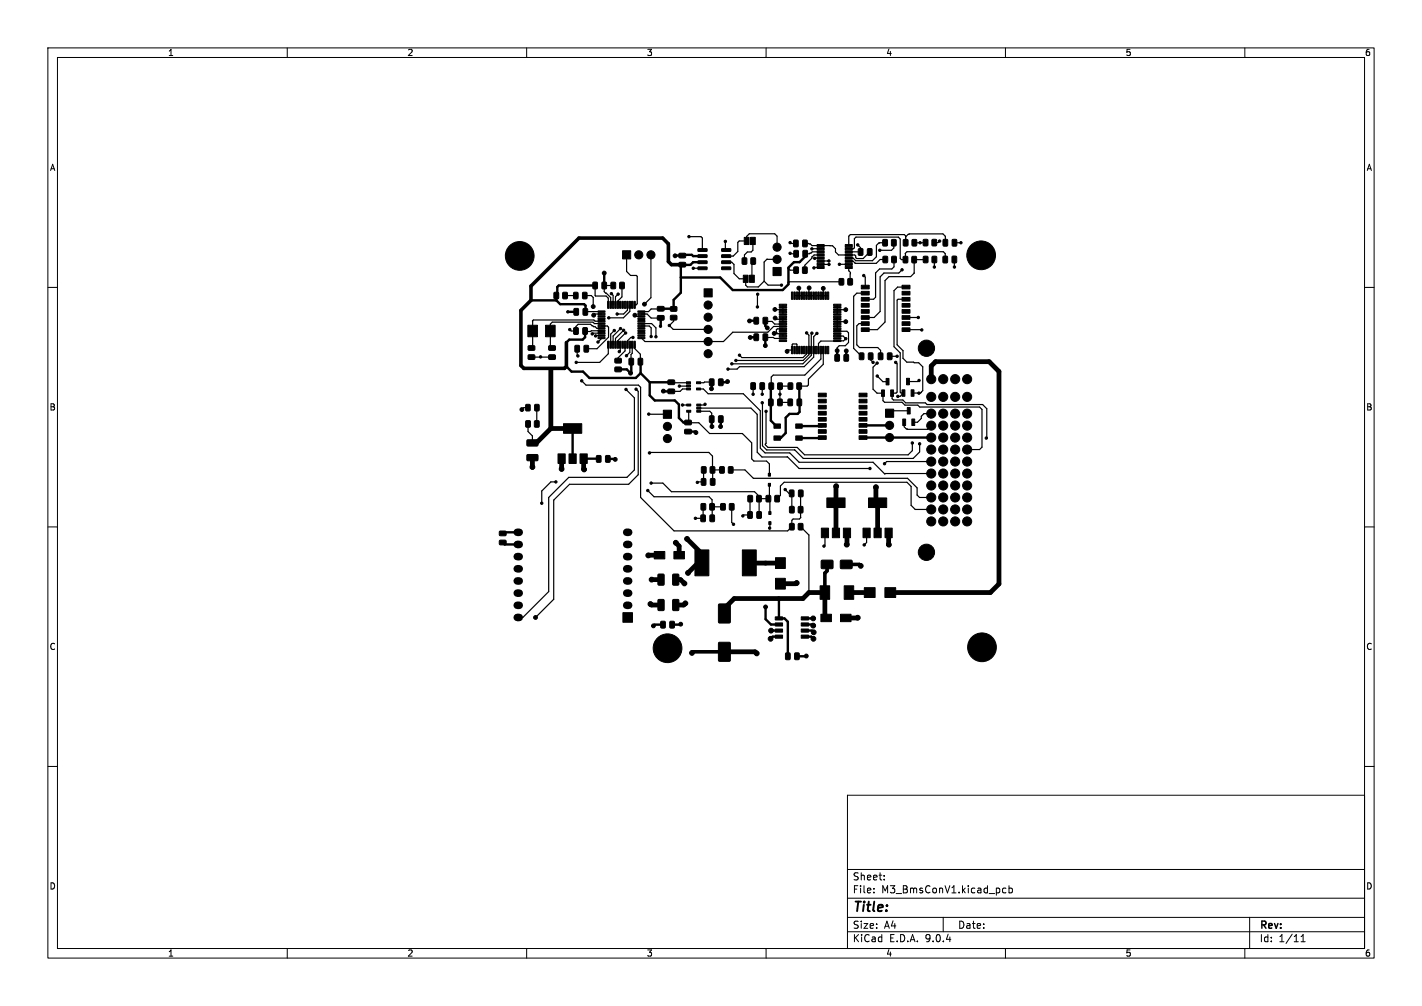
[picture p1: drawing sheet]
<svg xmlns="http://www.w3.org/2000/svg" width="297mm" height="210mm" viewBox="0 0 297 210" stroke-linecap="round" stroke-linejoin="round" font-family="sans-serif">
<defs><g id="words">
<text font-size="2.8" x="178" y="190.9">Title:</text>
<g font-size="2.1">
<text x="178" y="184">Sheet:</text>
<text x="178" y="186.7">File:</text>
<text x="184.1" y="186.7">M3_BmsConV1.kicad_pcb</text>
<text x="178" y="196.9">KiCad</text>
<text x="178" y="194.1">Size:</text>
<text x="184.7" y="194.1">A4</text>
<text x="185.7" y="196.9">E.D.A.</text>
<text x="193.3" y="196.9">9.0.4</text>
<text x="200" y="194.1">Date:</text>
<text x="263" y="194.3">Rev:</text>
<text x="263" y="196.9">Id:</text>
<text x="267.1" y="196.9">1/11</text>
</g>
<g font-size="1.8">
<text x="35" y="11.9">1</text>
<text x="85" y="11.9">2</text>
<text x="135" y="11.9">3</text>
<text x="185" y="11.9">4</text>
<text x="235" y="11.9">5</text>
<text x="285" y="11.9">6</text>
<text x="10.3" y="35.9">A</text>
<text x="285.4" y="35.9">A</text>
<text x="10.3" y="85.9">B</text>
<text x="285.3" y="85.9">B</text>
<text x="10.3" y="135.9">C</text>
<text x="285.3" y="135.9">C</text>
<text x="10.3" y="185.9">D</text>
<text x="285.3" y="185.9">D</text>
<text x="35" y="199.9">1</text>
<text x="85" y="199.9">2</text>
<text x="135" y="199.9">3</text>
<text x="185" y="199.9">4</text>
<text x="235" y="199.9">5</text>
<text x="285" y="199.9">6</text>
</g>
</g></defs>
<g fill="none" stroke="#000" stroke-width=".21">
<path d="M10 10h277v190h-277zM12 12h273v186h-273zM60 10v2M110 10v2M160 10v2M210 10v2M260 10v2M10 60h2M285 60h2M10 110h2M285 110h2M10 160h2"/>
<path d="M177 166h108v32h-108zM285 160h2M60 198v2M110 198v2M160 198v2M177 194.5h108M177 191.5h108M177 187.5h108M177 181.5h108M182.5 186.3v.1M182.5 185.5v.1M184.7 183.6v.1"/>
<path d="M184.7 182.8v.1M197 191.5v3M210 198v2M210.1 185.5l-.4-.1-.3 .3 .1 .6h.6M210.7 185.5l.5-.1 .3 .3-.2 .6h-.6M210.7 184.9v1.5M260 198v2M261 191.5v6.5M271.7 196.6h.9M271.7 195.5l.5-.4v1.5"/>
</g>
<g fill="#000" stroke="#000" stroke-width=".21">
<path d="M123.9 58.9h.6l.3 .1v1.1l-.2 .2h-.6l-.2-.1zM125.8 58.9h.6l.3 .1v1.1l-.2 .2h-.6l-.2-.1zM127.6 59l.7-.1 .3 .2v1l-.2 .2h-.6l-.2-.2zM129.5 59l.7-.1 .2 .2v1l-.1 .2h-.6l-.3-.2zM130 52.4h1.7v1.7h-1.7zM141.8 54.8h1.3l.1 .2v.6l-.2 .2-1.1-.1-.1-.2zM141.8 52.9h1.3l.1 .2v.6l-.2 .2-1.1-.1-.1-.2zM145.8 51.9h1.8l.1 .5-1.9 .1zM145.8 53.2h1.8l.1 .5-1.9 .1zM145.8 54.5l1.8-.1 .1 .5-1.9 .1zM145.8 55.7h1.8l.1 .5-1.9 .1zM150.7 55.7h1.9v.5l-1.8 .1z"/>
<path d="M150.7 54.5l1.9-.1v.5l-1.8 .1zM150.7 53.2h1.9v.5l-1.8 .1zM150.7 51.9h1.9v.5l-1.8 .1zM155 53.9l.7-.1 .3 .2v1l-.2 .2h-.6l-.2-.2zM155.2 57.5h1v1.5h-1zM155.5 49.6h.9v1.5h-.9zM156.6 57.5h.9v1.5h-.9zM156.9 53.9l.7-.1 .2 .2v1l-.1 .2h-.7l-.2-.2zM156.7 49.6h1.1v1.5h-1.1zM161.4 55.8h1.8v1.7h-1.8zM165.8 50.2l.7-.1 .2 .2v1l-.1 .2-.6 .1-.3-.2zM165.8 52.3h.7l.3 .1v1.1l-.2 .2h-.6l-.2-.2z"/>
<path d="M165.8 55.8l.7-.1 .3 .2v1l-.2 .2h-.6l-.2-.2zM167.7 50.2l.7-.1 .2 .2v1l-.1 .2-.6 .1-.3-.2zM167.7 55.8l.7-.1 .2 .2v1l-.1 .2h-.7l-.2-.2zM167.7 52.3h.7l.3 .1v1.1l-.2 .2h-.6l-.2-.2zM170.7 51.1h1.4v.4h-1.4zM170.7 51.7h1.4v.5h-1.4zM170.7 52.4h1.4v.4h-1.4zM170.7 53h1.4v.5h-1.4zM170.7 53.7h1.4v.4h-1.4zM170.7 54.3h1.4v.5h-1.4zM170.7 55h1.4v.4h-1.4zM170.7 55.6h1.4v.5h-1.4z"/>
<path d="M175.3 58.2l.7-.1 .2 .2 .1 1-.2 .2h-.6l-.3-.1zM177.1 58.2l.7-.1 .3 .2v1l-.2 .2h-.6l-.2-.1zM176.5 55.6h1.5v.5h-1.5zM176.5 55h1.5v.4h-1.5zM176.5 54.3h1.5v.5h-1.5zM176.5 53.7h1.5v.4h-1.5zM176.5 53h1.5v.5h-1.5zM176.5 52.4h1.5v.4h-1.5zM176.5 51.7h1.5v.5h-1.5zM176.5 51.1h1.5v.4h-1.5zM179.3 51.9h.7l.2 .1 .1 1.1-.2 .2h-.6l-.2-.1zM179.9 59.6h1.6v.7h-1.6z"/>
<path d="M181.2 51.9h.7l.2 .1 .1 1.1-.2 .2h-.6l-.2-.1zM184.4 50h.7l.3 .1v1l-.2 .3h-.6l-.2-.2zM184.5 53.5h.7l.2 .1v1l-.1 .3h-.7l-.2-.2zM186.2 50h.7l.3 .1v1l-.2 .3h-.6l-.2-.2zM186.3 53.5h.7l.2 .1v1l-.1 .3h-.6l-.3-.2zM188.4 59.6h1.7v.7h-1.7zM188.7 53.6l.7-.1 .2 .2v1l-.1 .2h-.7l-.2-.2zM188.7 50h.7l.2 .1 .1 1-.2 .3h-.6l-.2-.2zM190.5 53.6l.7-.1 .2 .2v1l-.1 .2h-.6l-.3-.2zM190.5 50h.7l.3 .1v1l-.2 .3h-.6l-.2-.2zM192.9 50h.7l.2 .1v1l-.1 .2-.7 .1-.2-.2zM192.9 53.5h.7l.2 .1v1l-.1 .3h-.6l-.3-.2z"/>
<path d="M194.7 50h.7l.2 .1 .1 1-.2 .2-.6 .1-.3-.2zM194.7 53.5h.7l.2 .1 .1 1-.2 .3h-.6l-.2-.2zM197 53.5h.7l.2 .1v1.1l-.1 .2h-.6l-.3-.2zM197 50h.7l.2 .1v1.1l-.1 .2h-.6l-.2-.2zM198.9 53.5h.7l.2 .1v1.1l-.1 .2h-.6l-.3-.2zM198.9 50h.7l.2 .1v1.1l-.1 .2h-.6l-.2-.2zM110.2 67.9h2v2.4h-2zM110.3 72.2h1.3l.1 .2v.6l-.2 .2-1.1-.1-.1-.2zM110.3 74.1h1.3l.1 .2v.6l-.2 .2-1.1-.1-.1-.2zM113.9 67.9h2v2.4h-2zM115.7 61.1l.7-.1 .3 .2v1l-.2 .2h-.6l-.2-.2zM114.6 72.2h1.3l.1 .2v.6l-.2 .2-1.1-.1-.1-.2z"/>
<path d="M114.6 74.1h1.3l.1 .2v.6l-.2 .2-1.1-.1-.1-.2zM117.6 61.1l.7-.1 .2 .2v1l-.1 .2h-.6l-.3-.2zM120.1 72.1h.7l.2 .1v1.1l-.1 .2h-.6l-.2-.1zM119.8 61.1l.7-.1 .2 .2 .1 1-.2 .2h-.6l-.2-.2zM119.9 68.4h.6l.3 .1v1.1l-.2 .2h-.5l-.3-.1zM119.9 64.4h.7l.2 .1v1.1l-.1 .2h-.6l-.2-.1zM122 72.1h.7l.2 .1v1.1l-.1 .2h-.6l-.2-.1zM121.7 61.1l.7-.1 .2 .2v1l-.1 .2h-.6l-.2-.2zM121.8 68.4h.6l.3 .1v1.1l-.2 .2h-.5l-.3-.1zM121.8 64.4h.7l.2 .1 .1 1.1-.2 .2h-.6l-.2-.1zM124.9 64.9h1.4l.1 .2-1.4 .1zM124.9 65.4h1.4l.1 .2-1.4 .1z"/>
<path d="M124.9 65.9h1.4l.1 .2-1.4 .1zM124.9 66.4h1.4l.1 .2-1.4 .1zM124.9 66.9h1.4l.1 .2-1.4 .1zM124.9 67.4h1.4l.1 .2-1.4 .1zM124.9 67.9h1.4l.1 .2-1.4 .1zM124.9 68.4h1.4l.1 .2-1.4 .1zM124.9 68.9h1.4l.1 .2-1.4 .1zM124.9 69.4h1.4l.1 .2-1.4 .1zM124.9 69.9h1.4l.1 .2-1.4 .1zM124.9 70.4h1.4l.1 .2-1.4 .1zM126.9 71.2l.3 .1-.1 1.4-.2-.1zM126.9 62.9l.3 .1-.1 1.4-.2-.1z"/>
<path d="M127.4 71.2l.3 .1-.1 1.4-.2-.1zM127.4 62.9l.3 .1-.1 1.4-.2-.1zM127.9 71.2l.3 .1-.1 1.4-.2-.1zM127.9 62.9l.3 .1-.1 1.4-.2-.1zM128.4 71.2l.3 .1-.1 1.4-.2-.1zM128.4 62.9l.3 .1-.1 1.4-.2-.1zM128.5 76.7l1.1-.1 .2 .3v.6l-.3 .1h-.9l-.2-.2zM128.5 74.8h1.1l.2 .2v.6l-.3 .2h-.9l-.2-.2zM128.9 71.2l.3 .1-.1 1.4-.2-.1zM128.9 62.9l.3 .1-.1 1.4-.2-.1zM129.4 71.2l.3 .1-.1 1.4-.2-.1zM129.4 62.9l.3 .1-.1 1.4-.2-.1z"/>
<path d="M129.9 71.2l.3 .1-.1 1.4-.2-.1zM129.9 62.9l.3 .1-.1 1.4-.2-.1zM130.4 71.2l.3 .1-.1 1.4-.2-.1zM130.4 62.9l.3 .1-.1 1.4-.2-.1zM130.9 71.2l.3 .1-.1 1.4-.2-.1zM130.9 62.9l.3 .1-.1 1.4-.2-.1zM131.4 71.2l.3 .1-.1 1.4-.2-.1zM131.4 62.9l.3 .1-.1 1.4-.2-.1zM131.9 71.2l.3 .1-.1 1.4-.2-.1zM131.9 62.9l.3 .1-.1 1.4-.2-.1zM131.4 74.8h.7l.2 .1 .1 1.1-.2 .2h-.6l-.2-.1zM132.4 71.2l.3 .1-.1 1.4-.2-.1z"/>
<path d="M132.4 62.9l.3 .1-.1 1.4-.2-.1zM133.2 70.4h1.4l.1 .2-1.4 .1zM133.2 69.9h1.4l.1 .2-1.4 .1zM133.2 69.4h1.4l.1 .2-1.4 .1zM133.2 68.9h1.4l.1 .2-1.4 .1zM133.2 68.4h1.4l.1 .2-1.4 .1zM133.2 67.9h1.4l.1 .2-1.4 .1zM133.2 67.4h1.4l.1 .2-1.4 .1zM133.2 66.9h1.4l.1 .2-1.4 .1zM133.2 66.4h1.4l.1 .2-1.4 .1zM133.2 65.9h1.4l.1 .2-1.4 .1zM133.2 65.4h1.4l.1 .2-1.4 .1z"/>
<path d="M133.2 64.9h1.4l.1 .2-1.4 .1zM133.3 74.8h.7l.2 .1 .1 1.1-.2 .2h-.6l-.2-.1zM137.3 64h1.3l.1 .2v.6l-.2 .2-1.1-.1-.1-.2zM137.3 65.9h1.3l.1 .2v.6l-.2 .2-1.1-.1-.1-.2zM140.1 64h1.1l.2 .2v.6l-.2 .2h-1l-.2-.2zM140.1 65.9l1.1-.1 .2 .3v.6l-.2 .1h-1l-.2-.2zM147 60.3h1.7v1.7h-1.7zM148.2 79.1h.7l.2 .1v1.1l-.1 .2h-.6l-.2-.1zM150.1 79.1h.7l.2 .1v1.1l-.1 .2h-.6l-.2-.1zM157.5 66.3l.7-.1 .2 .2v1l-.1 .3h-.6l-.2-.2zM157.5 69.7h.7l.2 .1v1.1l-.1 .2h-.6l-.2-.1zM159.4 66.3l.7-.1 .2 .2v1l-.1 .3h-.6l-.2-.2z"/>
<path d="M159.4 69.7h.7l.2 .1v1.1l-.1 .2h-.6l-.2-.1zM162.8 63.5h1.4l.1 .2-1.5 .1zM162.8 64h1.4l.1 .2-1.5 .1zM162.8 64.5h1.4l.1 .2-1.5 .1zM162.8 65h1.4l.1 .2-1.5 .1zM162.8 65.5h1.4l.1 .2-1.5 .1zM162.8 66h1.4l.1 .2-1.5 .1zM162.8 66.5h1.4l.1 .2-1.5 .1zM162.8 67h1.4l.1 .2-1.5 .1zM162.8 67.5h1.4l.1 .2-1.5 .1zM162.8 68h1.4l.1 .2-1.5 .1zM162.8 68.5h1.4l.1 .2-1.5 .1z"/>
<path d="M162.8 69h1.4l.1 .2-1.5 .1zM162.8 69.5h1.4l.1 .2-1.5 .1zM162.8 70h1.4l.1 .2-1.5 .1zM162.8 70.5h1.4l.1 .2-1.5 .1zM162.8 71h1.4l.1 .2-1.5 .1zM165.3 61h.3l-.1 1.5-.2-.1zM165.3 72.3l.3 .1-.1 1.5-.2-.1zM165.8 61h.3l-.1 1.5-.2-.1zM165.8 72.3l.3 .1-.1 1.5-.2-.1zM166.3 61h.3l-.1 1.5-.2-.1zM166.3 72.3l.3 .1-.1 1.5-.2-.1zM166.8 61h.3l-.1 1.5-.2-.1z"/>
<path d="M166.8 72.3l.3 .1-.1 1.5-.2-.1zM167.3 61h.3l-.1 1.5-.2-.1zM167.3 72.3l.3 .1-.1 1.5-.2-.1zM167.8 61h.3l-.1 1.5-.2-.1zM167.8 72.3l.3 .1-.1 1.5-.2-.1zM168.3 61h.3l-.1 1.5-.2-.1zM168.3 72.3l.3 .1-.1 1.5-.2-.1zM168.8 61h.3l-.1 1.5-.2-.1zM168.8 72.3l.3 .1-.1 1.5-.2-.1zM169.3 61h.3l-.1 1.5-.2-.1zM169.3 72.3l.3 .1-.1 1.5-.2-.1zM169.8 61h.3l-.1 1.5-.2-.1z"/>
<path d="M169.8 72.3l.3 .1-.1 1.5-.2-.1zM170.3 61h.3l-.1 1.5-.2-.1zM170.3 72.3l.3 .1-.1 1.5-.2-.1zM170.8 61h.3l-.1 1.5-.2-.1zM170.8 72.3l.3 .1-.1 1.5-.2-.1zM171.3 61h.3l-.1 1.5-.2-.1zM171.3 72.3l.3 .1-.1 1.5-.2-.1zM171.8 61h.3l-.1 1.5-.2-.1zM171.8 72.3l.3 .1-.1 1.5-.2-.1zM172.3 61h.3l-.1 1.5-.2-.1zM172.3 72.3l.3 .1-.1 1.5-.2-.1zM172.8 61h.3l-.1 1.5-.2-.1z"/>
<path d="M172.8 72.3l.3 .1-.1 1.5-.2-.1zM174.4 74h.7l.2 .1v1.1l-.1 .2h-.6l-.2-.1zM174.1 71h1.5l.1 .2-1.5 .1zM174.1 70.5h1.5l.1 .2-1.5 .1zM174.1 70h1.5l.1 .2-1.5 .1zM174.1 69.5h1.5l.1 .2-1.5 .1zM174.1 69h1.5l.1 .2-1.5 .1zM174.1 68.5h1.5l.1 .2-1.5 .1zM174.1 68h1.5l.1 .2-1.5 .1zM174.1 67.5h1.5l.1 .2-1.5 .1zM174.1 67h1.5l.1 .2-1.5 .1zM174.1 66.5h1.5l.1 .2-1.5 .1z"/>
<path d="M174.1 66h1.5l.1 .2-1.5 .1zM174.1 65.5h1.5l.1 .2-1.5 .1zM174.1 65h1.5l.1 .2-1.5 .1zM174.1 64.5h1.5l.1 .2-1.5 .1zM174.1 64h1.5l.1 .2-1.5 .1zM174.1 63.5h1.5l.1 .2-1.5 .1zM176.3 74h.7l.2 .1v1.1l-.1 .2h-.6l-.2-.1zM179.5 73.7h.7l.2 .1v1.1l-.1 .2h-.6l-.2-.2zM179.9 60.8h1.6v.8h-1.6zM179.9 62.1h1.6v.8h-1.6zM179.9 63.4h1.6v.7h-1.6zM179.9 64.6h1.6v.8h-1.6z"/>
<path d="M179.9 65.9h1.6v.8h-1.6zM179.9 67.2h1.6v.7h-1.6zM179.9 68.4h1.6v.8h-1.6zM181.4 73.7h.7l.2 .1v1.1l-.1 .2h-.6l-.2-.2zM183.5 73.7h.7l.2 .1v1.1l-.1 .2h-.6l-.3-.2zM185.4 73.7h.7l.2 .1v1.1l-.1 .2h-.6l-.3-.2zM185.1 79h.6v1.4h-.6zM188.4 68.4h1.7v.8h-1.7zM188.4 67.2h1.7v.7h-1.7zM188.4 65.9h1.7v.8h-1.7zM188.4 64.6h1.7v.8h-1.7zM188.4 63.4h1.7v.7h-1.7z"/>
<path d="M188.4 62.1h1.7v.8h-1.7zM188.4 60.8h1.7v.8h-1.7zM189.3 79h.6v1.3h-.6zM109.8 87.9l.7-.1 .3 .2v1l-.2 .2h-.6l-.2-.2zM109.8 84.5l.7-.1 .2 .2 .1 1-.2 .2h-.6l-.2-.2zM111.7 87.9l.7-.1 .2 .2v1l-.1 .2h-.7l-.2-.2zM111.7 84.5l.7-.1 .2 .2v1l-.1 .2h-.6l-.2-.2zM110.1 91.9l2.1-.1 .2 .3v.9l-.3 .1h-1.9l-.2-.2zM110.1 94.9h2.1l.2 .2v.9l-.3 .2h-1.9l-.2-.2zM116.6 94.8h1.5v2h-1.5zM118.9 94.8h1.5v2h-1.5zM117.7 88.5h3.8v2h-3.8z"/>
<path d="M121.2 94.8h1.4v2h-1.4zM124.6 95.1h.7l.2 .1v1.1l-.1 .2h-.6l-.2-.1zM126.5 95.1h.7l.2 .1v1.1l-.1 .2h-.6l-.2-.1zM138.5 85.6h1.7v1.7h-1.7zM139.5 81.3l1.3-.1 .1 .3v.5l-.2 .2h-1.1l-.1-.2zM139.5 79.4l1.3-.1 .1 .3v.5l-.2 .2h-1.1l-.1-.2zM143.4 84.4h.9v.4h-.9zM143.4 85.7h.9v.4h-.9zM143 87.8l1.3-.1 .1 .3v.5l-.2 .2h-1.1l-.1-.2zM143 89.7l1.3-.1 .1 .3v.5l-.2 .2h-1.1l-.1-.2zM143.4 79.7h.8v.4h-.8zM143.4 80.4h.8v.4h-.8z"/>
<path d="M143.4 81h.8v.4h-.8zM145.5 85.7h.9v.4h-.9zM145.5 85h.9v.4h-.9zM145.5 84.4h.9v.4h-.9zM145.5 81h.8v.4h-.8zM145.5 79.7h.8v.4h-.8zM146.5 97.5l.7-.1 .3 .2v1l-.2 .2h-.6l-.2-.2zM148.2 86.8h.7l.2 .1v1.1l-.1 .2h-.6l-.2-.1zM148.4 97.5l.7-.1 .2 .2v1l-.1 .2h-.6l-.3-.2zM150.1 86.8h.7l.2 .1v1.1l-.1 .2h-.6l-.2-.1zM150.3 97.5l.7-.1 .3 .2v1l-.2 .2h-.6l-.2-.2zM152.2 97.5l.7-.1 .2 .2v1l-.1 .2h-.6l-.3-.2z"/>
<path d="M156.9 79.9h.6l.3 .1v1.1l-.2 .2h-.6l-.2-.1zM158.8 79.9h.6l.3 .1v1.1l-.2 .2h-.6l-.2-.1zM160.5 98.8h.4v.6h-.4zM160.6 83.3h.7l.2 .1v1.1l-.2 .2h-.6l-.2-.1zM160.6 80l.7-.1 .3 .2v1l-.2 .2h-.6l-.2-.1zM162.5 83.3h.7l.2 .1v1.1l-.2 .2h-.6l-.2-.1zM162.5 80l.7-.1 .2 .2v1l-.1 .2h-.7l-.2-.1zM161.6 88.5h1.4v.9h-1.4zM161.6 91h1.4v.9h-1.4zM164.6 83.3h.7l.2 .1v1.1l-.1 .2h-.6l-.2-.1zM164.6 80l.7-.1 .3 .2v1l-.2 .2h-.6l-.2-.2zM166.5 80l.7-.1 .2 .2v1l-.1 .2h-.7l-.2-.2z"/>
<path d="M166.5 83.3h.7l.2 .1v1.1l-.1 .2h-.6l-.2-.1zM166.2 91h1.4v.9h-1.4zM166.2 88.5h1.4v.9h-1.4zM170.9 82.1h1.7v.7h-1.7zM170.9 83.3h1.7v.8h-1.7zM170.9 84.6h1.7v.8h-1.7zM170.9 85.9h1.7v.7h-1.7zM170.9 87.2h1.7v.7h-1.7zM170.9 88.4h1.7v.8h-1.7zM170.9 89.7h1.7v.8h-1.7zM170.9 91h1.7v.7h-1.7zM179.4 91h1.7v.7h-1.7z"/>
<path d="M179.4 89.7h1.7v.8h-1.7zM179.4 88.4h1.7v.8h-1.7zM179.4 87.2h1.7v.7h-1.7zM179.4 85.9h1.7v.7h-1.7zM179.4 84.6h1.7v.8h-1.7zM179.4 83.3h1.7v.8h-1.7zM179.4 82.1h1.7v.7h-1.7zM184.1 81.4h.6v1.4h-.6zM184.9 85.4h1.7v1.7h-1.7zM186 81.4h.6v1.4h-.6zM188.4 81.4h.6v1.3h-.6zM188.5 87.5h.7v1.3h-.7z"/>
<path d="M189.5 85.1h.6v1.3h-.6zM190.3 81.4h.6v1.3h-.6zM190.4 87.5h.7v1.3h-.7zM104.3 110.9h1.3l.1 .2v.6l-.2 .2-1.1-.1-.1-.2zM104.3 112.8h1.3l.1 .2v.6l-.2 .2-1.1-.1-.1-.2zM136.6 115.1h2.3v1.6h-2.3zM140.7 115.1h2.2v1.6h-2.2zM146.5 105.2l.7-.1 .2 .2v1l-.1 .2h-.7l-.2-.2zM146.4 107.5h.7l.2 .1 .1 1.1-.2 .2h-.6l-.2-.1zM146.5 99.9h.7l.2 .1v1.1l-.1 .2h-.6l-.2-.1zM145.1 114.8h2.9v5.4h-2.9zM148.3 105.2l.7-.1 .2 .2v1l-.1 .2h-.6l-.3-.2z"/>
<path d="M148.3 107.5h.7l.2 .1 .1 1.1-.2 .2h-.6l-.2-.1zM148.4 99.9h.7l.2 .1v1.1l-.1 .2h-.6l-.2-.1zM150.6 105.2l.7-.1 .2 .2v1l-.1 .2h-.7l-.2-.2zM152.4 105.2l.7-.1 .2 .2v1l-.1 .2h-.6l-.3-.2zM156.2 103.5l.8-.1 .2 .2v1l-.2 .2h-.6l-.2-.2zM156.2 106.8h.7l.2 .1v1.1l-.1 .2h-.6l-.2-.1zM155.1 114.8h2.8v5.4h-2.8zM158.1 103.5l.7-.1 .2 .2v1l-.1 .2h-.7l-.2-.2zM158.1 106.8h.7l.2 .1v1.1l-.1 .2h-.6l-.2-.1zM160.5 100.9h.4v.6h-.4zM160.6 106.8h.4v.6h-.4zM160.6 108.9h.4v.6h-.4z"/>
<path d="M160 103.5l.7-.1 .3 .2v1l-.2 .2h-.6l-.2-.2zM162 116.4h2v2.3h-2zM161.9 103.5l.7-.1 .2 .2v1l-.1 .2h-.7l-.2-.2zM164.9 109.3h.7l.3 .1v1l-.2 .2-.6 .1-.2-.2zM164.9 105.8l.7-.1 .3 .2v1l-.2 .2h-.6l-.2-.2zM164.9 102.3h.7l.2 .1 .1 1.1-.2 .2h-.6l-.2-.1zM166.8 109.3h.7l.2 .1v1l-.1 .2-.7 .1-.2-.2zM166.8 105.8l.7-.1 .2 .2v1l-.1 .2h-.7l-.2-.2zM166.8 102.3h.7l.2 .1v1.1l-.1 .2h-.6l-.2-.1zM171.5 110.3h1.5v2h-1.5zM171.6 117h2.3v1.7h-2.3zM173.8 110.3h1.5v2h-1.5z"/>
<path d="M172.7 104h3.8v2h-3.8zM176.1 110.3h1.5v2h-1.5zM175.6 117h2.3v1.7h-2.3zM180.3 110.3h1.4v2h-1.4zM182.5 110.3h1.6v2h-1.6zM181.4 104h3.8v2h-3.8zM184.9 110.3h1.4v2h-1.4zM130.1 127.9h2v2h-2zM137.5 119.9l1-.1 .2 .2v1.9l-.1 .3h-1l-.2-.2zM137.5 125.2l1-.1 .2 .2v1.9l-.1 .3h-1l-.2-.2zM138 129.7h.7l.3 .1v1.1l-.2 .2h-.6l-.2-.1zM139.9 129.7h.7l.3 .1v1.1l-.2 .2h-.6l-.2-.1z"/>
<path d="M140.5 119.9l1.1-.1 .2 .2v1.9l-.2 .3h-.9l-.2-.2zM140.5 125.2l1.1-.1 .2 .2v1.9l-.2 .3h-.9l-.2-.2zM150.1 126.1h2.2l.2 .1v3.6l-.1 .2-2.1 .1-.2-.2zM150.1 134.1h2.2l.2 .1v3.6l-.1 .2-2.1 .1-.2-.2zM162 120.7h2v2.3h-2zM161.9 128.8h1.6v.6h-1.6zM161.9 130h1.6v.7h-1.6zM161.9 131.3h1.6v.7h-1.6zM161.9 132.6h1.6v.6h-1.6zM164.1 136.3h.7l.2 .1 .1 1.1-.2 .2h-.6l-.2-.1zM166 136.3h.7l.2 .1v1.1l-.1 .2h-.6l-.2-.1zM167.3 132.6h1.6v.6h-1.6z"/>
<path d="M167.3 131.3h1.6v.7h-1.6zM167.3 130h1.6v.7h-1.6zM167.3 128.8h1.6v.6h-1.6zM171.3 122.3h2v2.8h-2zM171.4 128.2h2.2v1.6h-2.2zM175.5 128.2h2.2v1.6h-2.2zM176.3 122.3h2v2.8h-2zM180.5 122.7h2.3v2h-2.3zM184.8 122.7h2.3v2h-2.3z"/>
<circle cx="106.3" cy="53.4" r=".4"/>
<circle cx="107" cy="55" r=".4"/>
<circle cx="107" cy="51.8" r=".4"/>
<circle cx="108.5" cy="53.4" r="3"/>
<circle cx="108.5" cy="51.2" r=".4"/>
<circle cx="108.5" cy="55.7" r=".4"/>
<circle cx="110.1" cy="55" r=".4"/>
<circle cx="110.1" cy="51.8" r=".4"/>
<circle cx="110.8" cy="53.4" r=".4"/>
<circle cx="126.2" cy="57" r=".4"/>
<circle cx="133.4" cy="53.2" r=".85"/>
<circle cx="136" cy="53.2" r=".85"/>
<circle cx="141" cy="53.4" r=".4"/>
<circle cx="143.9" cy="49.4" r=".25"/>
<circle cx="144.8" cy="56" r=".25"/>
<circle cx="151.5" cy="50.4" r=".25"/>
<circle cx="162.3" cy="51.6" r=".85"/>
<circle cx="162.3" cy="54.1" r=".85"/>
<circle cx="163.2" cy="59.5" r=".25"/>
<circle cx="165" cy="52.9" r=".25"/>
<circle cx="165" cy="50.7" r=".25"/>
<circle cx="169.6" cy="51.9" r=".25"/>
<circle cx="170" cy="55.9" r=".25"/>
<circle cx="170.2" cy="53.9" r=".25"/>
<circle cx="173.1" cy="54.5" r=".25"/>
<circle cx="173.1" cy="55.2" r=".25"/>
<circle cx="175.3" cy="55.2" r=".25"/>
<circle cx="179.2" cy="51.1" r=".25"/>
<circle cx="180.4" cy="57.5" r=".25"/>
<circle cx="183.7" cy="52.2" r=".25"/>
<circle cx="188.4" cy="56.3" r=".25"/>
<circle cx="192.2" cy="50.7" r=".25"/>
<circle cx="195.1" cy="55.7" r=".25"/>
<circle cx="196.3" cy="50.3" r=".25"/>
<circle cx="199.3" cy="55.8" r=".25"/>
<circle cx="200.7" cy="50.7" r=".25"/>
<circle cx="202.7" cy="53.3" r=".4"/>
<circle cx="203.3" cy="54.9" r=".4"/>
<circle cx="203.3" cy="51.7" r=".4"/>
<circle cx="204.9" cy="53.3" r="3"/>
<circle cx="204.9" cy="51" r=".4"/>
<circle cx="204.9" cy="55.6" r=".4"/>
<circle cx="206.5" cy="54.9" r=".4"/>
<circle cx="206.5" cy="51.7" r=".4"/>
<circle cx="207.2" cy="53.3" r=".4"/>
<circle cx="112.9" cy="74.5" r=".25"/>
<circle cx="118.6" cy="65.1" r=".25"/>
<circle cx="119" cy="68.8" r=".25"/>
<circle cx="120.4" cy="75.6" r=".25"/>
<circle cx="120.7" cy="74.3" r=".25"/>
<circle cx="121.5" cy="79.5" r=".25"/>
<circle cx="123.7" cy="69.7" r=".25"/>
<circle cx="123.9" cy="64" r=".4"/>
<circle cx="124" cy="65.8" r=".4"/>
<circle cx="124.4" cy="70.1" r=".25"/>
<circle cx="124.9" cy="71.4" r=".25"/>
<circle cx="127.1" cy="66.4" r=".25"/>
<circle cx="127.7" cy="61.3" r=".25"/>
<circle cx="128.3" cy="69" r=".25"/>
<circle cx="128.9" cy="65.6" r=".25"/>
<circle cx="129.1" cy="61.4" r=".25"/>
<circle cx="129.4" cy="73.4" r=".25"/>
<circle cx="129.6" cy="68.6" r=".25"/>
<circle cx="130.3" cy="68.9" r=".25"/>
<circle cx="130.7" cy="69.5" r=".25"/>
<circle cx="130.8" cy="74.3" r=".25"/>
<circle cx="131.7" cy="77.9" r=".4"/>
<circle cx="132.2" cy="70.4" r=".25"/>
<circle cx="132.6" cy="65.8" r=".4"/>
<circle cx="134.6" cy="63.5" r=".4"/>
<circle cx="136" cy="70.3" r=".25"/>
<circle cx="137" cy="70.3" r=".25"/>
<circle cx="137.9" cy="68.1" r=".25"/>
<circle cx="139.8" cy="67.9" r=".25"/>
<circle cx="147.9" cy="71.3" r=".85"/>
<circle cx="147.9" cy="68.8" r=".85"/>
<circle cx="147.9" cy="73.8" r=".85"/>
<circle cx="147.9" cy="66.2" r=".85"/>
<circle cx="147.9" cy="63.7" r=".85"/>
<circle cx="152" cy="79.6" r=".4"/>
<circle cx="152.1" cy="77" r=".25"/>
<circle cx="152.8" cy="75.9" r=".25"/>
<circle cx="153.7" cy="75.3" r=".25"/>
<circle cx="154.5" cy="74.1" r=".25"/>
<circle cx="156.5" cy="67" r=".4"/>
<circle cx="156.7" cy="70.4" r=".4"/>
<circle cx="158.2" cy="64.1" r=".25"/>
<circle cx="158.2" cy="61.4" r=".25"/>
<circle cx="159.9" cy="72.1" r=".4"/>
<circle cx="160.3" cy="68.4" r=".4"/>
<circle cx="161.7" cy="69.6" r=".4"/>
<circle cx="161.9" cy="64.6" r=".4"/>
<circle cx="161.9" cy="66.4" r=".4"/>
<circle cx="164.4" cy="73.4" r=".4"/>
<circle cx="166.9" cy="60.2" r=".4"/>
<circle cx="168.5" cy="69.5" r=".25"/>
<circle cx="169" cy="60.1" r=".4"/>
<circle cx="169.6" cy="69.6" r=".25"/>
<circle cx="170.6" cy="69.6" r=".25"/>
<circle cx="172" cy="60.2" r=".4"/>
<circle cx="174.9" cy="73.2" r=".4"/>
<circle cx="176.6" cy="64.7" r=".4"/>
<circle cx="176.6" cy="70.7" r=".25"/>
<circle cx="176.7" cy="67.1" r=".4"/>
<circle cx="176.7" cy="73.3" r=".4"/>
<circle cx="182.3" cy="75.6" r=".25"/>
<circle cx="183.2" cy="75.8" r=".25"/>
<circle cx="183.2" cy="78.5" r=".25"/>
<circle cx="187.1" cy="75.6" r=".25"/>
<circle cx="187.4" cy="74.4" r=".25"/>
<circle cx="191.8" cy="66.3" r=".25"/>
<circle cx="191.9" cy="79.4" r=".25"/>
<circle cx="192.5" cy="68.9" r=".25"/>
<circle cx="193.5" cy="72.7" r="1.7"/>
<circle cx="194.5" cy="79.1" r=".95"/>
<circle cx="197" cy="79.1" r=".95"/>
<circle cx="199.5" cy="79.1" r=".95"/>
<circle cx="202" cy="79.1" r=".95"/>
<circle cx="109" cy="85.5" r=".4"/>
<circle cx="111.2" cy="97.5" r=".5"/>
<circle cx="117.3" cy="97.9" r=".5"/>
<circle cx="122" cy="98" r=".5"/>
<circle cx="128.5" cy="95.9" r=".4"/>
<circle cx="130.8" cy="81.3" r=".25"/>
<circle cx="132.8" cy="81.3" r=".25"/>
<circle cx="135.5" cy="86.5" r=".25"/>
<circle cx="135.6" cy="94.5" r=".25"/>
<circle cx="138.5" cy="81.6" r=".4"/>
<circle cx="139.4" cy="91.6" r=".85"/>
<circle cx="139.4" cy="89" r=".85"/>
<circle cx="141.9" cy="80.6" r=".25"/>
<circle cx="142.5" cy="84.6" r=".25"/>
<circle cx="145.3" cy="90.3" r=".4"/>
<circle cx="147.2" cy="84.4" r=".25"/>
<circle cx="148.6" cy="81.1" r=".4"/>
<circle cx="148.7" cy="89.1" r=".4"/>
<circle cx="150.5" cy="89.1" r=".4"/>
<circle cx="157.3" cy="82.3" r=".25"/>
<circle cx="159.2" cy="84.1" r=".25"/>
<circle cx="159.2" cy="82.3" r=".25"/>
<circle cx="160" cy="85.9" r=".25"/>
<circle cx="162.9" cy="82.3" r=".25"/>
<circle cx="181.7" cy="97.8" r=".25"/>
<circle cx="184.7" cy="96.8" r=".25"/>
<circle cx="185.8" cy="88.8" r=".85"/>
<circle cx="185.8" cy="91.3" r=".85"/>
<circle cx="187.5" cy="82.7" r=".25"/>
<circle cx="190.6" cy="92.5" r=".25"/>
<circle cx="191.9" cy="82.1" r=".25"/>
<circle cx="192.1" cy="92.7" r=".25"/>
<circle cx="194.5" cy="96.3" r=".95"/>
<circle cx="194.5" cy="91.3" r=".95"/>
<circle cx="194.5" cy="93.8" r=".95"/>
<circle cx="194.5" cy="82.8" r=".95"/>
<circle cx="194.5" cy="88.8" r=".95"/>
<circle cx="194.5" cy="98.8" r=".95"/>
<circle cx="194.5" cy="86.3" r=".95"/>
<circle cx="197" cy="96.3" r=".95"/>
<circle cx="197" cy="91.3" r=".95"/>
<circle cx="197" cy="88.8" r=".95"/>
<circle cx="197" cy="98.8" r=".95"/>
<circle cx="197" cy="93.8" r=".95"/>
<circle cx="197" cy="82.8" r=".95"/>
<circle cx="197" cy="86.3" r=".95"/>
<circle cx="199.5" cy="91.3" r=".95"/>
<circle cx="199.5" cy="96.3" r=".95"/>
<circle cx="199.5" cy="88.8" r=".95"/>
<circle cx="199.5" cy="98.8" r=".95"/>
<circle cx="199.5" cy="93.8" r=".95"/>
<circle cx="199.5" cy="82.8" r=".95"/>
<circle cx="199.5" cy="86.3" r=".95"/>
<circle cx="202" cy="91.3" r=".95"/>
<circle cx="202" cy="96.3" r=".95"/>
<circle cx="202" cy="98.8" r=".95"/>
<circle cx="202" cy="82.8" r=".95"/>
<circle cx="202" cy="88.8" r=".95"/>
<circle cx="202" cy="93.8" r=".95"/>
<circle cx="202" cy="86.3" r=".95"/>
<circle cx="206" cy="91.5" r=".25"/>
<circle cx="113.2" cy="105" r=".25"/>
<circle cx="116.1" cy="100.6" r=".25"/>
<circle cx="135.3" cy="102.4" r=".25"/>
<circle cx="135.4" cy="116" r=".5"/>
<circle cx="136" cy="100.8" r=".25"/>
<circle cx="141.1" cy="113.3" r=".5"/>
<circle cx="143.5" cy="112.5" r=".5"/>
<circle cx="143.7" cy="119.6" r=".5"/>
<circle cx="145.2" cy="108.2" r=".25"/>
<circle cx="145.7" cy="100.7" r=".25"/>
<circle cx="153.2" cy="109.5" r=".25"/>
<circle cx="155.2" cy="107.7" r=".25"/>
<circle cx="159.9" cy="117.5" r=".4"/>
<circle cx="160.7" cy="110.2" r=".25"/>
<circle cx="164" cy="102.2" r=".25"/>
<circle cx="172.1" cy="114" r=".25"/>
<circle cx="174.6" cy="101.5" r=".5"/>
<circle cx="176.8" cy="113.7" r=".5"/>
<circle cx="179.8" cy="118.1" r=".5"/>
<circle cx="180.5" cy="113.7" r=".25"/>
<circle cx="182.9" cy="101.7" r=".5"/>
<circle cx="185.7" cy="113.7" r=".5"/>
<circle cx="193.5" cy="115.3" r="1.7"/>
<circle cx="194.5" cy="103.8" r=".95"/>
<circle cx="194.5" cy="108.8" r=".95"/>
<circle cx="194.5" cy="106.3" r=".95"/>
<circle cx="194.5" cy="101.3" r=".95"/>
<circle cx="197" cy="103.8" r=".95"/>
<circle cx="197" cy="108.8" r=".95"/>
<circle cx="197" cy="106.3" r=".95"/>
<circle cx="197" cy="101.3" r=".95"/>
<circle cx="199.5" cy="103.8" r=".95"/>
<circle cx="199.5" cy="108.8" r=".95"/>
<circle cx="199.5" cy="101.3" r=".95"/>
<circle cx="199.5" cy="106.3" r=".95"/>
<circle cx="202" cy="103.8" r=".95"/>
<circle cx="202" cy="108.8" r=".95"/>
<circle cx="202" cy="106.3" r=".95"/>
<circle cx="202" cy="101.3" r=".95"/>
<circle cx="111.9" cy="128.9" r=".4"/>
<circle cx="135.8" cy="126.1" r=".5"/>
<circle cx="136.1" cy="121" r=".5"/>
<circle cx="136.5" cy="130.6" r=".4"/>
<circle cx="137.2" cy="135.3" r=".4"/>
<circle cx="137.8" cy="136.9" r=".4"/>
<circle cx="137.8" cy="133.7" r=".4"/>
<circle cx="139.4" cy="135.3" r="3"/>
<circle cx="139.4" cy="133.1" r=".4"/>
<circle cx="139.4" cy="137.6" r=".4"/>
<circle cx="141" cy="136.9" r=".4"/>
<circle cx="141" cy="133.7" r=".4"/>
<circle cx="141.7" cy="135.3" r=".4"/>
<circle cx="142.2" cy="130.3" r=".4"/>
<circle cx="143" cy="121.8" r=".5"/>
<circle cx="143.1" cy="126" r=".5"/>
<circle cx="144.5" cy="136.3" r=".5"/>
<circle cx="158.1" cy="136.4" r=".5"/>
<circle cx="159.9" cy="126.7" r=".4"/>
<circle cx="161" cy="133.4" r=".5"/>
<circle cx="161.1" cy="131.7" r=".5"/>
<circle cx="166.4" cy="121.7" r=".5"/>
<circle cx="168.4" cy="136.9" r=".4"/>
<circle cx="169.8" cy="129.1" r=".5"/>
<circle cx="169.8" cy="130.6" r=".5"/>
<circle cx="169.9" cy="133.4" r=".5"/>
<circle cx="169.9" cy="132" r=".5"/>
<circle cx="179.1" cy="129" r=".5"/>
<circle cx="202.8" cy="135.1" r=".4"/>
<circle cx="203.5" cy="133.5" r=".4"/>
<circle cx="203.5" cy="136.7" r=".4"/>
<circle cx="205.1" cy="135.1" r="3"/>
<circle cx="205.1" cy="137.4" r=".4"/>
<circle cx="205.1" cy="132.9" r=".4"/>
<circle cx="206.7" cy="133.5" r=".4"/>
<circle cx="206.7" cy="136.7" r=".4"/>
<circle cx="207.4" cy="135.1" r=".4"/>
</g>
<g fill="none" stroke="#000" stroke-width="1.6">
<path d="M108 118.7h.4M108 116.2h.4M108 113.7h.4M108 111.1h.4M130.9 118.7h.4M130.9 116.2h.4M130.9 113.7h.4M130.9 111.1h.4M108 126.4h.4M108 123.8h.4M108 121.3h.4M108 128.9h.4"/>
<path d="M130.9 126.4h.4M130.9 123.8h.4M130.9 121.3h.4"/>
</g>
<g fill="none" stroke="#000" stroke-width=".25">
<path d="M124.3 59.6v2.1l2.3 .1 .4 .5v1.3M128.1 59.6h-1.9v1.3l1.3 1.2v1.5M129.9 59.6v2.4l-.9 .8v.8M130.9 53.2v3.5l.8 .8h1.2l.2 .2v5.7l-.2 .2h-.4M136 53.2v8.9l-1.4 1.4M143.9 49.4h2.5l.3 .3v2.5M144.8 56h1.9M151.5 50.4v1.6M151.7 54.7h1.1l.5 .5v1.9l1.1 1.1h1.3v1.4l.4 .3h2.3l1.2-1.2M157 54.8v3.4M157.2 50.3v2l-.3 .3h-.8l-.6 .6v1.3M159.6 58.7l.8 .8h2.8"/>
<path d="M162.3 51.6v-2.3l-.5-.5h-5.3l-.6 .6v.9h-1.5l-.3 .3v1.9l-1 1h-1.4M162.3 54.1h-2.1l-.6 .6v4M164.7 56.1l.3 .3h1.3M165 52.9l1.3 .1M165 50.7l.2 .1h1M168.1 50.8a1.92 1.92 0 0 1 1.5 .5h4.3l.6 .6v.7l.6 .6h3.4l.4 .8h1.4l1.4-1.4M169.7 53.6l-.1 .3-1.5 1.5v1M169.7 53.6h.1M171.4 52.6h-1.8l-.6 .4h-.8M171.4 51.9l-1.8 .1M171.4 53.9h-1.2M171.4 55.8l-1.4 .1"/>
<path d="M171.4 53.2h-1.3l-.4 .4M171.4 55.2h1.7M171.4 54.5h1.7M173.3 51.3h.1M175.3 55.2h2M175.7 58.8h-10.9l-.1 .2M177.3 51.9h1l.1-.2v-1.9l.4-.3h8.8l.4 .4v4.1l.3 .2h.8v-1.3l.3-.3h7.6l.4 .4v1.2M177.3 55.8v.7l.3 .4v1.9M177.3 54.5h.9l.4 .5M178.6 55h.1M179.1 51.1l.7 .6v.9h-2.5M180.4 57.5l.3 .3v2.1"/>
<path d="M184.9 50.7h-1.3l-.6 .5v2.4l-.8 .8h-3.5l-.5-.5h-.9M184.9 54.2h-1.1l-.8 .8h-4.4M186.7 50.7v1.1l-.5 .5h-2.4M186.7 54.2v1.5l-.4 .5h-2.6l-.8 .8v5.1l-.4 .4h-1.8M188.4 56.3l-.7 .7h-3.1l-.8 .8v7.2l-1.2 1.3h-1.9M189.2 49.5l.7-.7h7l.5 .5v1.4M189.2 50.7v-1.4l-.3-.3h-11.3l-.3 .3v2M189.2 59.9h-1.7l-.8 .8v11.7l1.3 1.3v8.2l.2 .2h.5l-.7 .7h-.5M191 50.7h2.3M193.3 54.2h-2.4v2.8l-.7 .8h-4.5l-.8 .8v8.6l-1.6 1.6h-2.6M195.2 54.2v1.6M196.3 50.3l-.4 .4h-.8"/>
<path d="M199.3 54.2v1.6M199.3 50.7h1.4M111 74.6h4.3M118 61.7h2.3M120.5 72.8v1.4l.2 .1M121.5 79.5l.9 .9h10.9l.5 .5v23l7 6.9h23.7l.9-.8v-1.4l.2-.2h1.3l.3-.3v-5.1M122.1 61.7h1.4l.4 .4v1.9M122.3 65.1h3.3M124.4 70.1h.1M125.6 68.6h-.9l-1.4-.9h-2.5l-.5 .5v.9h-1l-.3-.3M125.6 70.1h-1.2M125.6 65.6h-1.3l-.3 .2"/>
<path d="M125.6 69.1l-3.3 .1M125.6 67.1h-1.3l-.3-.3h-12.6l-.2 .2v5.4M125.6 67.6h-1.5l-.2-.3h-8.5l-.5 .4v4.6M125.6 68.1h1.2l.3 .2v2.1l-2.4 2.4h-2.3M125.6 69.6h-1.7l-.2 .1M125.6 70.6l-.7 .8M127 72v1.9l-1.8 1.8h-4.8M127.7 61.3l.4 .4v1.9M128.3 69l-.8 .8v2.2M129.1 61.4l-.6 .6v1.6M129.5 72v1.2l-.2 .2M129.6 68.6l-1.5 1.6v1.8"/>
<path d="M130.2 69l-1.7 1.7v1.3M130.5 72v1.3l-1.4 1.4v.6M130.6 69.5h.1M130.6 69.5l-1.6 1.6v.9M131 63.6v1.2l-.8 .8h-1.3M131.6 63.6v1.4l-1.4 1.4h-3.1M131.6 72v1.6l-.8 .7M132 72v1.8l-.2 .2v1.5M132.2 70.5h-.4l-.8 .7v.8M132.5 72v.8l1.2 1.2v1.5M132.6 65.8l.2 .3h1.2M134 65.6h1.1l.9 .8h1.9"/>
<path d="M134 67.6h2.1l.9 .9v1.8M134 68.1h1.6l.4 .4v1.8M137.9 64.5h-1.9l-.5 .6h-1.5M140.3 79.9h3.5M140.7 66.3v.8l-.9 .9 .8 .8h7.3M148.6 79.8l-2.7 .1M158.2 61.4v2.7M159.9 70.5l3.6 .2M160 67.1h1.3l.5 .6h1.7M161.7 69.6l1.8 .1v.5M161.8 64.6l1.7 .1M161.9 66.4l.2 .3h1.4"/>
<path d="M163.5 68.7h-1.1l-.3 .2v.5l.3 .3M163.5 63.7v2M163.5 66.2v1M163.5 68.2h-1.9l-1.2 1.2h-7.4l-1.9 1.9h-16.4l-.7-.7M165.9 61.7h1.5M166.4 73.1v-1.2l-.8-.1-.1 .2v1.1h-.8l-.3 .3M166.8 60.2l.1 1.5M167.9 61.7h2M168.4 73.1v.8l-.7 .8h-12.8l-.5-.5M168.5 69.5l.5 .5v4.1l-1.2 1.2h-14.1M169 60.1v1.6M169.6 69.6l-.1 .1v4.5l-1.8 1.8h-14.9"/>
<path d="M170.4 61.7h2.6M170.6 69.6l-.7 .7v4.3l-2 2h-13.5l-.5 .5h-1.9M171.4 73.1v1.9l-3.3 3.3h-6.6l-.4 .4v1.9M172 60.2v1.5M172 73.1v3l-3.2 3.1v1.2l-.2 .2h-1.7M174.9 69.2h2l.3 .3v2l-.7 .7h-1.2l-.4 .4v.6M174.9 63.7v2M174.9 66.2v2.5M174.9 70.2h1.2l.5 .5-.4 .5h-4.8l-.5 .5v1.4M174.9 67.2h1.7M174.9 64.7h1.7M180.7 61.2h-1.7l-.7 .7v10.8l1.6 1.7"/>
<path d="M180.7 67.6h-1.3l-.4 .4v4l.5 .6h3.8l.6 .6v1.2M181.8 74.4v.8l.5 .5M183.2 75.8l-.9 .9v4.6l.9 .8h1.2v1.6l.3 .3h3.7l.6 .6h2.7l.4 .4h12.5l.5 .5v7.9l-.5 .5h-2.6M183.2 78.5l1.2 1.2h1M185.8 74.4h1.6M187.1 75.7l.3 .3v5.9l-.3 .2h-.8v1.1l.3 .3h2l.6 .6h4.1l.3 .4h11.6l.9 .8-.1 6.2M189.2 62.5h-1.6l-.2 .2v9.3l1.2 1.2v1.6l.8 .8 2.5 .1 .8 .9v5l-.4 .5h-1.7M189.2 68.8l3.3 .1M189.2 66.3h2.6M191.8 66.3h.1M191.9 79.4l-.2 .3h-2.1M110.3 85.1h-.9l-.4 .4"/>
<path d="M110.3 88.5v1.6l.9 .9v1.5M112.1 85.1v3.4M130.8 81.3l1.7 1.8v15l-1.6 1.6h-12.1l-4.2 4.2v19.6l-5.4 5.4h-1M132.8 81.3l.5 .4v17.4l-2 2h-12.4l-3.3 3.3v20.7l-3.8 3.8M135.5 86.5h.1M135.5 86.5h3.9M135.6 94.6l12.4-.1 .8 .7v2.9h2M141.9 80.6h1.8M142.5 84.6h1.4M143.7 88.3h2.2l2.3 2.2h6.9l1.9 2v3.3l.4 .5h2.7l.6 .6v2.2M143.8 81.2h-1.3l-.5 .5h-1.8M143.9 85.9v2.2"/>
<path d="M145.9 81.2h1l1 1h7.3l3.6 3.6v7.8l1 1h5.1l2 1.9h15.4l2.5 2.5 9.7-.1M145.9 85.9h2.3l.4 .4v1.2M145.9 85.2h10.9l1.4 1.3v7.9l.9 1h5.3l2.5 2.4h14.8M147 98.1v2.5l-1.4 .1M147.2 84.4l-.1 .2h-1.2M148.9 98.1v2.5M152.6 98.1h3l1.8 1.8h32.1l2 2v1.5l.5 .5h2.5M157.3 80.6v1.7M159.2 80.6v1.7M159.2 84.1l.1 9 .8 .8h5.9l1.8 1.8h22.9l1.4-1.3v-1.7M160 85.9v6.7l-.2 .3 .6 .5h6.1l1.5 1.6h21.7l.9-.9v-1.6M165.1 80.6h-2.2v3.4h2.2"/>
<path d="M186.3 85.8h3.5M188.8 88.2v.9l.7 .5h4.2l.8-.7M192.4 81.9h.1M194.5 96.4h-9.3l-.5 .4M194.5 86.4h-1.5l-.6 .5v.5l-.8 .8h-.9M116.1 100.6h-1l-2 1.9v2.6M135.3 102.4l1.3 1.3h11.5l.6 .6v1.5h2.3M136 100.9h2.5l1.7 1.8h17.4l.9 .9M146.8 105.9v2.3h-1.6M148.7 105.8v2.4M152.8 105.8v3.3l.4 .4M156.6 104.1v3.4h-1.3l-.2 .2"/>
<path d="M160.5 104.1h-2l.1 3.4M160.7 101.2v2.7M160.8 109.2l-.1 1.1M160.8 104.4v2.7M162.3 104.1l.7-.7v-1.9l.8-.8h25.6l.9 .9v3.9l.8 .9h3.4M164 102.2l.8 .8h.5l.1 3.4M167.2 110l1.8 1.7v12M172.3 111.3v2.5l-.2 .2M181 111.3v2l-.5 .5"/>
</g>
<g fill="none" stroke="#000" stroke-width=".5">
<path d="M124.3 59.6h-7.6l-.3 .3v1.6M126.2 57v2.6M142.5 53.4h-1.5M142.5 55.3l-.3 .3v5.5l-1.5 1.5v1.9M142.6 53.2h1.9l.3 .3h1.9M146.7 54.7h-1.9l-.6 .6h-1.7M168.2 53v.6l-1.2 1.1h-1.2l-1.1 1.2v3.5l-1.2 1.2h-10.5l-2.6-2.7h-8.2M110.9 62.7h5.3M116.2 62.7h.1M116.2 62.7l.8 .8h5l.3 .3v1.3M116.2 61.7v1M118.3 76.5l1.1 1.1h2.4l1.3 1.3h9.7l1-1"/>
<path d="M118.6 65.1h1.8M122.2 69.1v1.3l-.5 .5h-2.8l-.6 .6M131.8 75.5v2.3l-.1 .1-.8-.8h-1.8M133.8 77.9l1.9 1.9M133.8 75.6v2.3M135.7 79.8h4.5M135.7 79.8v2.8l1 1h4.2l.9 .9v2.8l1 .9h.9M138 66.4l-.1 1.7M138 64.5h2.7M148.6 79.8v1.4M152 79.7l-.2 .1h-1.3M157.9 67h-1.3"/>
<path d="M157.9 70.4l-1.2 .1M159.8 67v1.1l.4 .4M159.8 70.4v1.8M174.9 73.2v1.5M176.8 73.3v1.4M119.6 89.5v6.3M121.9 95.8h3.1M127 95.8l1.5 .1M138.5 81.7h1.7M143.7 90.1h1.4l.2 .2M148.6 87.5l.1 1.6M150.5 87.5v1.6"/>
<path d="M161 80.7v7.1l1.1 1.2M166.9 91.5h4.7M166.9 80.6v3.4M167 84.1v1.9l-.4 .4h-1.7l-.8 .8v3.2l-1.1 1.1h-.7M171.7 88.8l-.1 .2h-4.7M180.3 88.8h5.5M194.5 91.3h-14.2M105 113.3l.4 .4h2.8M105.2 111.1h3M138.5 130.4h-1.8l-.2 .3M142.2 130.3l-1.8 .1M159.9 126.7v2.6l1.1 1.1h1.7"/>
<path d="M162.6 125l.1 4.1h1.1l.7 .7v7.2M162.7 131.6l-1.7 .1M162.7 132.9h-1.3l-.5 .5M168.1 130.4h1.5l.2 .2M168.1 131.6h1.5l.3 .4M168.1 132.9h1.4l.4 .5M168.1 129.1h1.7M168.4 137h-2"/>
</g>
<g fill="none" stroke="#000" stroke-width="1">
<path d="M115.1 77.3v12.2M194.5 79.2v-2.8l.9-.9h11.2l2.1 2.1v44.3l-1.9 1.8h-20.8M111.2 95.5v2M115.1 89.5l-3.1 3h-.8M115.1 89.5h4.5M117.3 95.8v2.1M121.9 95.8l.1 2.2M137.8 115.9l-2.4 .1M141.2 113.3l.6 .7v1.9M143.5 112.5l3.1 3.1M145.8 117.5l-2.1 2.1M156.6 117.6h6.4"/>
<path d="M174.7 101.5l-.1 9.8M176.9 111.3l-.1 2.4M183 101.7v2.9M183.3 105v6.3M185.6 111.3l.1 2.4M135.9 126.1l.1 .2h2.1M136.1 121h2M141.1 121h1l.8 .8M143.2 126l-.4 .3h-1.7M151.3 136.1h6.4l.3 .3M151.3 127l2-2h14.4l1.3-1.3h3.3v5M166.4 121.7l-.1 .2h-3.3"/>
<path d="M177.3 123.7h4.4M179.1 129h-2.5"/>
</g>
<path d="M142.5 55.3h-2.3l-.6-.7v-3.7l-1.2-1.2h-17.5l-10 10v3l-2.1 2.1v11.5l.6 .6h8.5l.4-.4v-5M172.8 117.8v1.4l-.5 .4v4.1M176.8 117.8h2.7l.3 .3M151.3 136.1h-6.5l-.3 .2" fill="none" stroke="#000" stroke-width=".75"/>
<use href="#words"/>
</svg>
